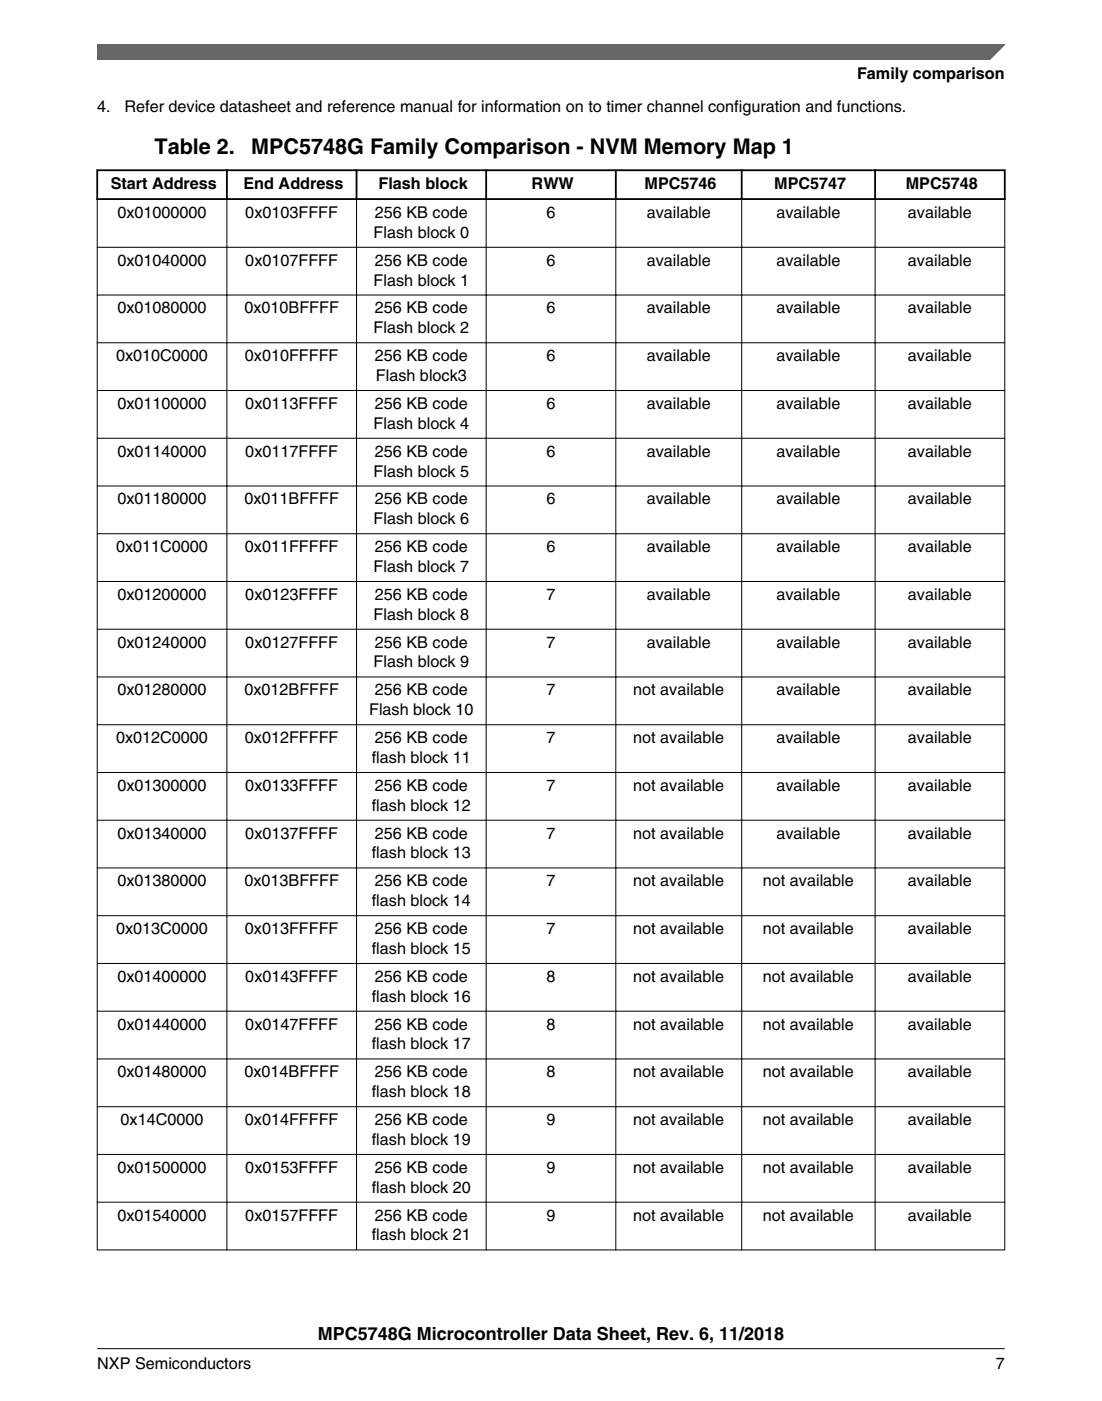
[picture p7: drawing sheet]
<svg xmlns="http://www.w3.org/2000/svg" width="216mm" height="274mm" viewBox="0 0 216 274" stroke-linecap="round" stroke-linejoin="round" font-family="sans-serif">
<defs><g id="words">
<g font-size="4.2">
<text x="30.3" y="30.1">Table 2.</text>
<text x="49.2" y="30.1">MPC5748G Family Comparison - NVM Memory Map 1</text>
</g>
<text font-size="3.5" x="62.3" y="262.3">MPC5748G Microcontroller Data Sheet, Rev. 6, 11/2018</text>
<g font-size="3.2">
<text x="167.9" y="15.5">Family comparison</text>
<text x="19" y="21.9">4.</text>
<text x="24.4" y="21.9">Refer device datasheet and reference manual for information on to timer channel configuration and functions.</text>
<text x="21.7" y="37">Start Address</text>
<text x="47.7" y="37">End Address</text>
<text x="74.2" y="37">Flash block</text>
<text x="104.2" y="37">RWW</text>
<text x="126.3" y="37">MPC5746</text>
<text x="151.7" y="37">MPC5747</text>
<text x="177.4" y="37">MPC5748</text>
<text x="23" y="42.7">0x01000000</text>
<text x="48.1" y="42.7">0x0103FFFF</text>
<text x="73.2" y="46.6">Flash block 0</text>
<text x="73.5" y="42.7">256 KB code</text>
<text x="107.1" y="42.7">6</text>
<text x="126.7" y="42.7">available</text>
<text x="152.1" y="42.7">available</text>
<text x="177.9" y="42.7">available</text>
<text x="23" y="52">0x01040000</text>
<text x="48.1" y="52">0x0107FFFF</text>
<text x="73.5" y="52">256 KB code</text>
<text x="107.1" y="52">6</text>
<text x="126.7" y="52">available</text>
<text x="152.1" y="52">available</text>
<text x="177.9" y="52">available</text>
<text x="73.2" y="55.9">Flash block 1</text>
<text x="23" y="61.4">0x01080000</text>
<text x="47.9" y="61.4">0x010BFFFF</text>
<text x="73.2" y="65.3">Flash block 2</text>
<text x="73.5" y="61.4">256 KB code</text>
<text x="107.1" y="61.4">6</text>
<text x="126.7" y="61.4">available</text>
<text x="152.1" y="61.4">available</text>
<text x="177.9" y="61.4">available</text>
<text x="22.7" y="70.7">0x010C0000</text>
<text x="48" y="70.7">0x010FFFFF</text>
<text x="73.5" y="70.7">256 KB code</text>
<text x="107.1" y="70.7">6</text>
<text x="126.7" y="70.7">available</text>
<text x="152.1" y="70.7">available</text>
<text x="177.9" y="70.7">available</text>
<text x="73.6" y="74.6">Flash block3</text>
<text x="23" y="80.1">0x01100000</text>
<text x="48.1" y="80.1">0x0113FFFF</text>
<text x="73.2" y="84">Flash block 4</text>
<text x="73.5" y="80.1">256 KB code</text>
<text x="107.1" y="80.1">6</text>
<text x="126.7" y="80.1">available</text>
<text x="152.1" y="80.1">available</text>
<text x="177.9" y="80.1">available</text>
<text x="23" y="89.4">0x01140000</text>
<text x="48.1" y="89.4">0x0117FFFF</text>
<text x="73.5" y="89.4">256 KB code</text>
<text x="107.1" y="89.4">6</text>
<text x="126.7" y="89.4">available</text>
<text x="152.1" y="89.4">available</text>
<text x="177.9" y="89.4">available</text>
<text x="73.2" y="93.3">Flash block 5</text>
<text x="23" y="98.8">0x01180000</text>
<text x="47.9" y="98.8">0x011BFFFF</text>
<text x="73.5" y="98.8">256 KB code</text>
<text x="107.1" y="98.8">6</text>
<text x="126.7" y="98.8">available</text>
<text x="152.1" y="98.8">available</text>
<text x="177.9" y="98.8">available</text>
<text x="73.2" y="102.6">Flash block 6</text>
<text x="22.7" y="108.1">0x011C0000</text>
<text x="48" y="108.1">0x011FFFFF</text>
<text x="73.2" y="112">Flash block 7</text>
<text x="73.5" y="108.1">256 KB code</text>
<text x="107.1" y="108.1">6</text>
<text x="126.7" y="108.1">available</text>
<text x="152.1" y="108.1">available</text>
<text x="177.9" y="108.1">available</text>
<text x="23" y="117.5">0x01200000</text>
<text x="48.1" y="117.5">0x0123FFFF</text>
<text x="73.5" y="117.5">256 KB code</text>
<text x="107.1" y="117.5">7</text>
<text x="126.7" y="117.5">available</text>
<text x="152.1" y="117.5">available</text>
<text x="177.9" y="117.5">available</text>
<text x="73.2" y="121.3">Flash block 8</text>
<text x="23" y="126.8">0x01240000</text>
<text x="48.1" y="126.8">0x0127FFFF</text>
<text x="73.2" y="130.7">Flash block 9</text>
<text x="73.5" y="126.8">256 KB code</text>
<text x="107.1" y="126.8">7</text>
<text x="126.7" y="126.8">available</text>
<text x="152.1" y="126.8">available</text>
<text x="177.9" y="126.8">available</text>
<text x="23" y="136.2">0x01280000</text>
<text x="47.9" y="136.2">0x012BFFFF</text>
<text x="73.5" y="136.2">256 KB code</text>
<text x="107.1" y="136.2">7</text>
<text x="124.1" y="136.2">not available</text>
<text x="152.1" y="136.2">available</text>
<text x="177.9" y="136.2">available</text>
<text x="72.3" y="140">Flash block 10</text>
<text x="22.7" y="145.5">0x012C0000</text>
<text x="48" y="145.5">0x012FFFFF</text>
<text x="72.8" y="149.4">flash block 11</text>
<text x="73.5" y="145.5">256 KB code</text>
<text x="107.1" y="145.5">7</text>
<text x="124.1" y="145.5">not available</text>
<text x="152.1" y="145.5">available</text>
<text x="177.9" y="145.5">available</text>
<text x="23" y="154.9">0x01300000</text>
<text x="48.1" y="154.9">0x0133FFFF</text>
<text x="73.5" y="154.9">256 KB code</text>
<text x="107.1" y="154.9">7</text>
<text x="124.1" y="154.9">not available</text>
<text x="152.1" y="154.9">available</text>
<text x="177.9" y="154.9">available</text>
<text x="72.8" y="158.7">flash block 12</text>
<text x="23" y="164.2">0x01340000</text>
<text x="48.1" y="164.2">0x0137FFFF</text>
<text x="73.5" y="164.2">256 KB code</text>
<text x="107.1" y="164.2">7</text>
<text x="124.1" y="164.2">not available</text>
<text x="152.1" y="164.2">available</text>
<text x="177.9" y="164.2">available</text>
<text x="23" y="173.6">0x01380000</text>
<text x="47.9" y="173.6">0x013BFFFF</text>
<text x="72.8" y="168.1">flash block 13</text>
<text x="73.5" y="173.6">256 KB code</text>
<text x="107.1" y="173.6">7</text>
<text x="124.1" y="173.6">not available</text>
<text x="149.5" y="173.6">not available</text>
<text x="177.9" y="173.6">available</text>
<text x="72.8" y="177.4">flash block 14</text>
<text x="22.7" y="182.9">0x013C0000</text>
<text x="48" y="182.9">0x013FFFFF</text>
<text x="73.5" y="182.9">256 KB code</text>
<text x="107.1" y="182.9">7</text>
<text x="124.1" y="182.9">not available</text>
<text x="149.5" y="182.9">not available</text>
<text x="177.9" y="182.9">available</text>
<text x="72.8" y="186.8">flash block 15</text>
<text x="23" y="192.3">0x01400000</text>
<text x="48.1" y="192.3">0x0143FFFF</text>
<text x="72.8" y="196.1">flash block 16</text>
<text x="73.5" y="192.3">256 KB code</text>
<text x="107.1" y="192.3">8</text>
<text x="124.1" y="192.3">not available</text>
<text x="149.5" y="192.3">not available</text>
<text x="177.9" y="192.3">available</text>
<text x="23" y="201.6">0x01440000</text>
<text x="48.1" y="201.6">0x0147FFFF</text>
<text x="73.5" y="201.6">256 KB code</text>
<text x="107.1" y="201.6">8</text>
<text x="124.1" y="201.6">not available</text>
<text x="149.5" y="201.6">not available</text>
<text x="177.9" y="201.6">available</text>
<text x="72.8" y="205.5">flash block 17</text>
<text x="23" y="211">0x01480000</text>
<text x="47.9" y="211">0x014BFFFF</text>
<text x="72.8" y="214.8">flash block 18</text>
<text x="73.5" y="211">256 KB code</text>
<text x="107.1" y="211">8</text>
<text x="124.1" y="211">not available</text>
<text x="149.5" y="211">not available</text>
<text x="177.9" y="211">available</text>
<text x="23.6" y="220.3">0x14C0000</text>
<text x="48" y="220.3">0x014FFFFF</text>
<text x="73.5" y="220.3">256 KB code</text>
<text x="107.1" y="220.3">9</text>
<text x="124.1" y="220.3">not available</text>
<text x="149.5" y="220.3">not available</text>
<text x="177.9" y="220.3">available</text>
<text x="72.8" y="224.2">flash block 19</text>
<text x="23" y="229.6">0x01500000</text>
<text x="48.1" y="229.6">0x0153FFFF</text>
<text x="72.8" y="233.5">flash block 20</text>
<text x="73.5" y="229.6">256 KB code</text>
<text x="107.1" y="229.6">9</text>
<text x="124.1" y="229.6">not available</text>
<text x="149.5" y="229.6">not available</text>
<text x="177.9" y="229.6">available</text>
<text x="23" y="239">0x01540000</text>
<text x="48.1" y="239">0x0157FFFF</text>
<text x="73.5" y="239">256 KB code</text>
<text x="107.1" y="239">9</text>
<text x="124.1" y="239">not available</text>
<text x="149.5" y="239">not available</text>
<text x="177.9" y="239">available</text>
<text x="72.8" y="242.9">flash block 21</text>
<text x="19" y="268">NXP Semiconductors</text>
<text x="195.1" y="268">7</text>
</g>
</g></defs>
<path d="M18.9 33.3h178.1M18.9 39h178.1M19 33.2v6M44.4 33.2v6M69.8 33.2v6M95.2 33.2v6M120.6 33.2v6M145.3 33.2v6M171.4 33.2v6M196.8 33.2v6" fill="none" stroke="#000" stroke-width=".35"/>
<g fill="none" stroke="#000" stroke-width=".2">
<path d="M19 39.1v205.7M44.4 38.8v206M69.8 38.8v206M95.2 38.8v206M120.6 38.8v206M145.3 38.8v206M171.4 38.8v206M196.8 39.1v205.7M19 48.4h177.9M19 57.8h177.9M19 67.1h177.9M19 76.5h177.9"/>
<path d="M19 85.8h177.9M19 95.2h177.9M19 104.5h177.9M19 113.9h177.9M19 123.2h177.9M19 132.6h177.9M19 141.9h177.9M19 151.3h177.9M19 160.6h177.9M19 170h177.9M19 179.3h177.9M19 188.6h177.9"/>
<path d="M19 198h177.9M19 207.3h177.9M19 216.7h177.9M19 226h177.9M19 235.4h177.9M19 244.7h177.9"/>
</g>
<path d="M19 8.7h177.8l-5.6 3h-172.2z" fill="#666"/>
<path d="M19 11.7v-3h177.8l-3 3" fill="none" stroke="#666" stroke-width=".28"/>
<path d="M19 264.1h177.8" fill="none" stroke="#000" stroke-width=".2"/>
<use href="#words"/>
</svg>
